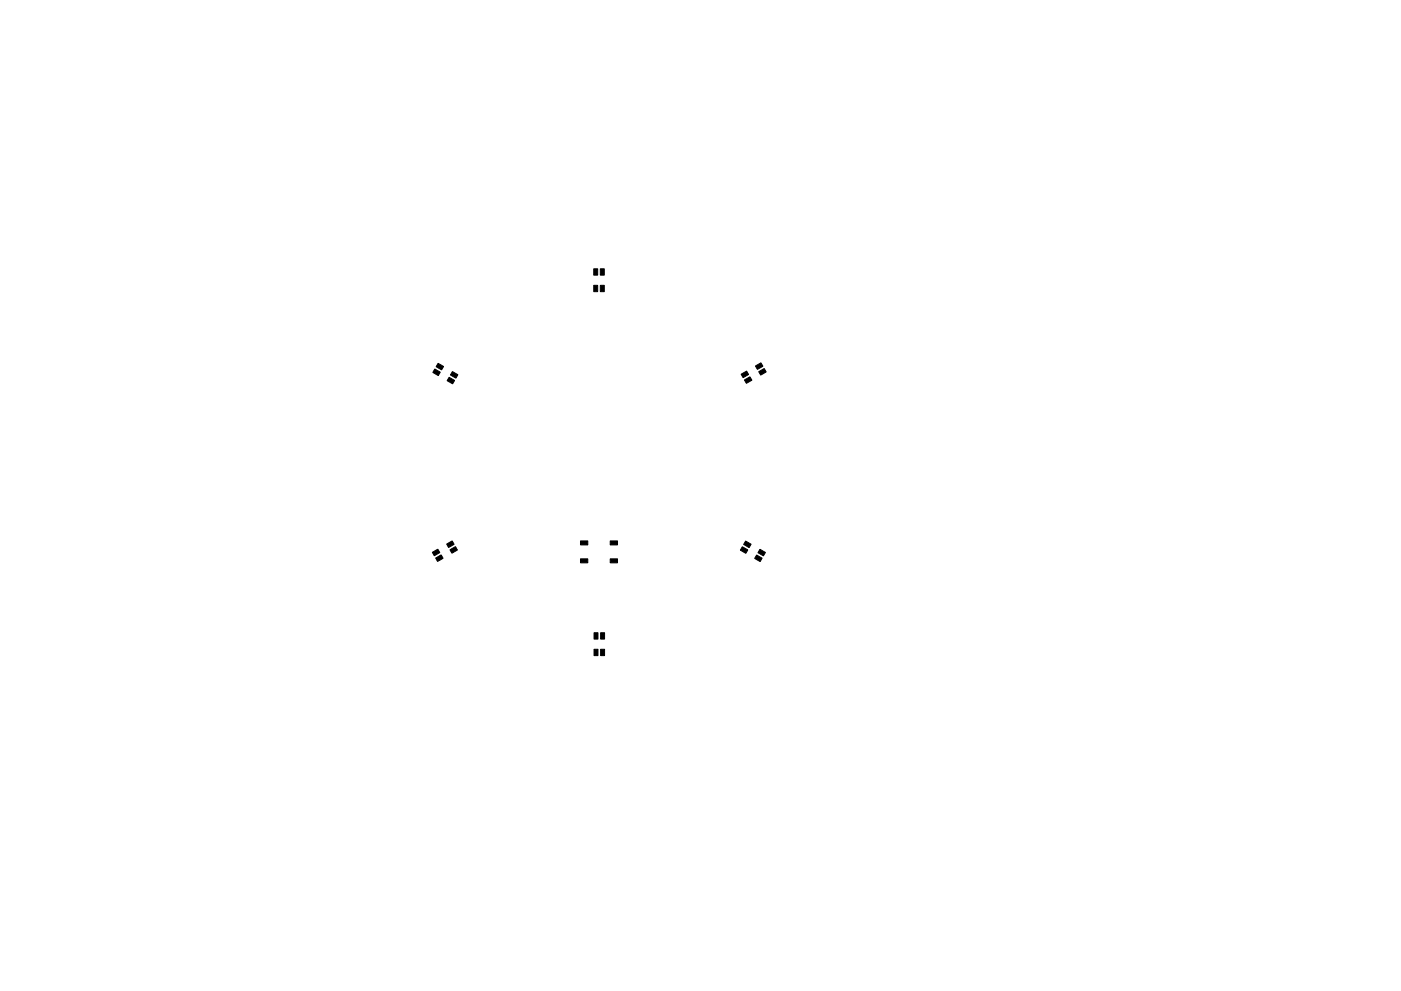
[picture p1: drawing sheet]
<svg xmlns="http://www.w3.org/2000/svg" width="297mm" height="210mm" viewBox="0 0 297 210" stroke-linecap="round" stroke-linejoin="round" font-family="sans-serif">
<g fill="#000" stroke="#000" stroke-width=".21">
<path d="M125.9 57h.8v1.4h-.8zM127.3 57h.8v1.4h-.8zM92.2 78.3l1.2 .7-.5 .7-1.1-.7zM92.9 77.1l1.1 .7-.4 .7-1.1-.7zM95.9 78.8l1.2 .7-.4 .7-1.2-.6zM125.9 60.5h.8v1.4h-.8zM127.3 60.5h.8v1.4h-.8zM160.2 77.7l1.1-.7 .5 .7-1.2 .7zM160.9 78.9l1.1-.7 .5 .7-1.2 .7zM95.2 80l1.2 .7-.4 .7-1.2-.6zM157.1 79.4l1.2-.7 .4 .8-1.1 .6zM157.8 80.6l1.2-.7 .4 .8-1.2 .6z"/>
<path d="M91.7 117.2l1.1-.7 .4 .7-1.1 .7zM92.4 118.4l1.1-.7 .4 .8-1.1 .6zM94.7 115.4l1.2-.6 .4 .7-1.2 .7zM95.4 116.6l1.2-.6 .4 .7-1.2 .7zM123.1 114.8h1.5v.8h-1.5zM123.1 118.6h1.5v.8h-1.5zM129.4 114.8h1.5v.8h-1.5zM129.4 118.6h1.5v.8h-1.5zM157.4 116l1.2 .7-.5 .7-1.1-.7zM158.1 114.8l1.2 .7-.5 .7-1.1-.7zM160.4 117.8l1.2 .6-.4 .8-1.2-.7zM161.1 116.5l1.2 .7-.4 .7-1.2-.6z"/>
<path d="M125.9 137.8h.9v1.3h-.9zM125.9 134.2h.9v1.4h-.9zM127.3 137.8h.9v1.3h-.9zM127.3 134.2h.9v1.4h-.9z"/>
</g>
</svg>
